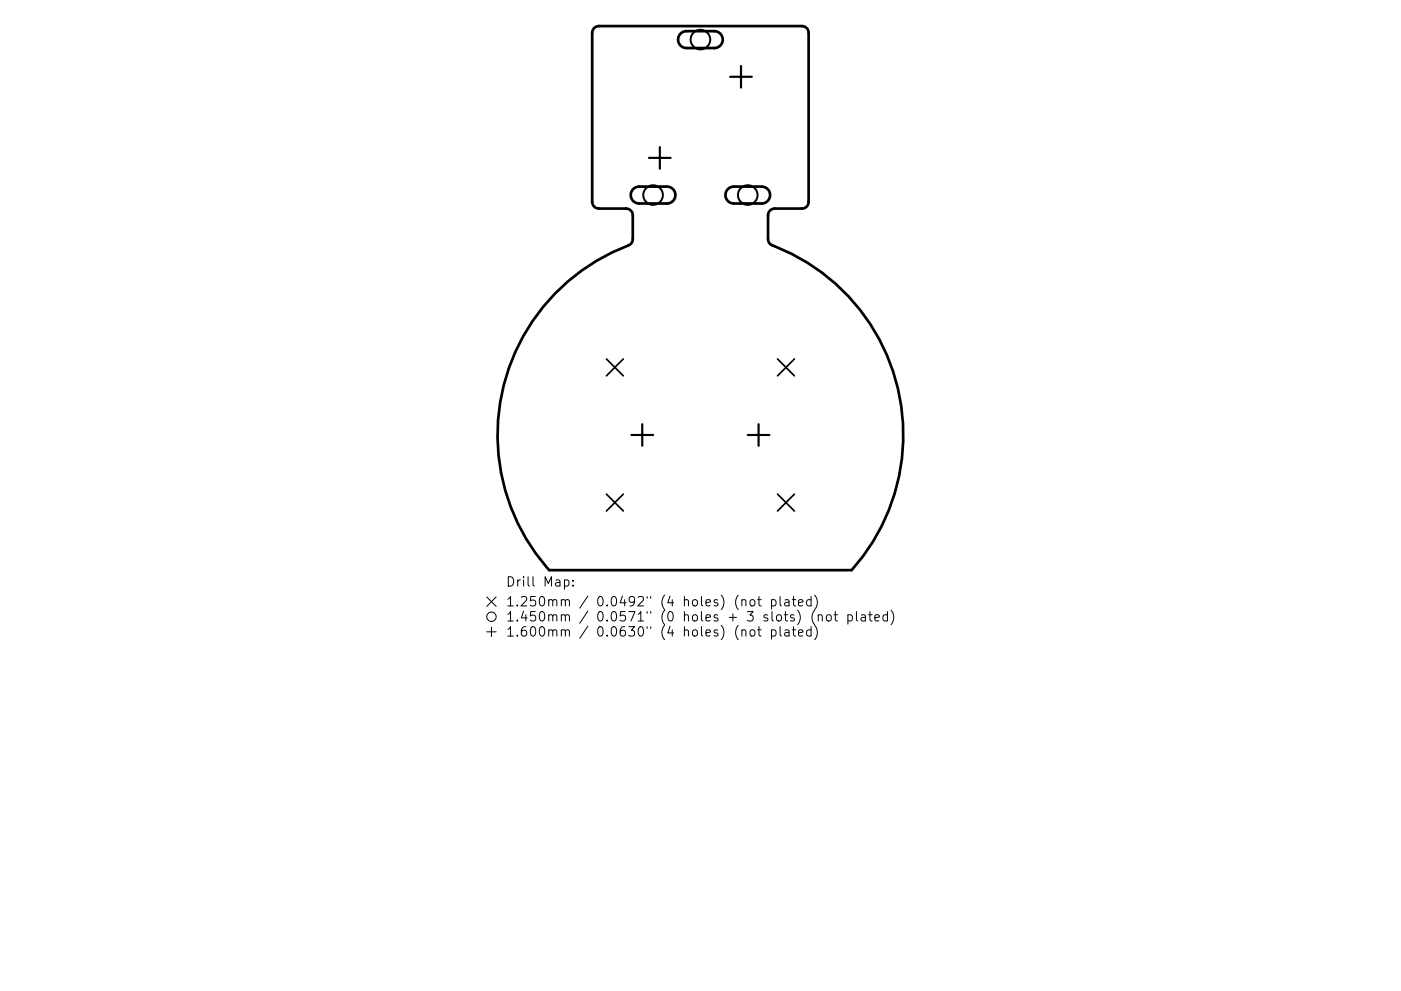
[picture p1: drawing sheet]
<svg xmlns="http://www.w3.org/2000/svg" width="297mm" height="210mm" viewBox="0 0 297 210" stroke-linecap="round" stroke-linejoin="round" font-family="sans-serif">
<defs><g id="words">
<g font-size="2.8">
<text x="107.2" y="124.5">Drill Map:</text>
<text x="107.2" y="128.7">1.250mm / 0.0492&quot; (4 holes) (not plated)</text>
<text x="107.2" y="131.9">1.450mm / 0.0571&quot; (0 holes + 3 slots) (not plated)</text>
<text x="107.2" y="135.1">1.600mm / 0.0630&quot; (4 holes) (not plated)</text>
</g>
</g></defs>
<path d="M126 6l.4-.3 .6-.2h43a1.43 1.43 0 0 1 1.4 1.5v35.8a1.43 1.43 0 0 1-1.4 1.5h-5.7a1.43 1.43 0 0 0-1.5 1.4v5.2l.2 .5 .4 .4a43.1 43.1 0 0 1 17.2 69.2h-64.2a43.1 43.1 0 0 1 17.3-69.2l.3-.4 .2-.6v-5.1a1.43 1.43 0 0 0-1.5-1.4h-5.7a1.43 1.43 0 0 1-1.4-1.5v-35.8l.1-.6zM144.3 7.1l.5-.3 .6-.2h6a1.79 1.79 0 0 1 1.8 1.8 1.79 1.79 0 0 1-1.8 1.8h-5.8a1.79 1.79 0 0 1-1.7-1.1 1.79 1.79 0 0 1 .4-2zM134.3 40.1l.5-.3 .6-.2h6a1.79 1.79 0 0 1 1.8 1.8 1.79 1.79 0 0 1-1.8 1.8h-5.9a1.79 1.79 0 0 1-1.6-1.1 1.79 1.79 0 0 1 .4-2zM154.3 40.1l.5-.3 .6-.2h6.1a1.79 1.79 0 0 1 1.8 1.8 1.79 1.79 0 0 1-1.8 1.8h-5.9a1.79 1.79 0 0 1-1.7-1.1 1.79 1.79 0 0 1 .4-2z" fill="none" stroke="#000" stroke-width=".57"/>
<path d="M128.6 76.2l3.6 3.5M132.2 76.2l-3.6 3.5M164.8 76.2l3.6 3.5M168.4 76.2l-3.6 3.5M128.6 104.8l3.6 3.6M132.2 104.8l-3.6 3.6M164.8 104.8l3.6 3.6M168.4 104.8l-3.6 3.6" fill="none" stroke="#000" stroke-width=".36"/>
<g fill="none" stroke="#000" stroke-width=".42">
<circle cx="148.5" cy="8.4" r="2.08"/>
<circle cx="138.5" cy="41.4" r="2.08"/>
<circle cx="158.5" cy="41.4" r="2.08"/>
</g>
<path d="M154.8 16.3h4.6M157.1 14v4.6M137.6 33.5h4.6M139.9 31.2v4.6M133.9 92.3h4.6M136.2 90v4.6M158.5 92.3h4.6M160.8 90v4.6" fill="none" stroke="#000" stroke-width=".46"/>
<g fill="none" stroke="#000" stroke-width=".21">
<path d="M103.2 126.7l2 2M103.2 134.1h2M104.2 133.1v2M105.2 126.7l-2 2M119.7 123.1l.5-.1 .4 .4v.6l-.2 .3h-.7M121.5 124.2v.2M121.5 123.1v.2M157.3 127.4l.3-.2 .5 .1 .1 1.3M157.3 133.8a.5 .5 0 0 1 .9 .1v1.1M159.1 133.8a.54 .54 0 0 1 .5-.2 .54 .54 0 0 1 .5 .4v.6a.54 .54 0 0 1-.6 .4 .54 .54 0 0 1-.5-.4zM159.2 127.3l.2-.1a.54 .54 0 0 1 .7 .4v.6a.54 .54 0 0 1-.6 .4 .54 .54 0 0 1-.5-.4v-.6zM160.6 127.2h.8"/>
<path d="M160.6 133.6h.8M160.9 126.6v1.7l.1 .2 .4 .1M160.9 133v1.7l.1 .2 .4 .1M163.6 127.3l.6-.1 .3 .4v.6l-.2 .3h-.7M163.6 133.7l.6-.1 .3 .4v.6l-.2 .3h-.7M163.6 127.2v2M163.6 133.6v2M165.4 126.6v1.7l.3 .3M165.4 133v1.7l.3 .3M166.4 127.3h.8l.1 1.3M166.4 133.7h.8l.1 1.3M167.3 127.7l-.7 .1a.39 .39 0 0 0-.3 .4 .39 .39 0 0 0 .3 .4l.7-.1"/>
<path d="M167.3 134.1l-.7 .1a.39 .39 0 0 0-.3 .4 .39 .39 0 0 0 .3 .4l.7-.1M168 127.2h.7M168 133.6h.7M168.2 126.6v1.7l.1 .2 .4 .1M168.2 133v1.7l.1 .2 .4 .1M169.1 129.5a2.29 2.29 0 0 1 0 3M169.3 127.9l.9-.2v-.4l-.6-.1-.3 .3 .1 1h.8M169.3 134.3l.9-.2v-.4l-.6-.1-.3 .3 .1 1h.8M172 127.3l-.6-.1-.4 .4v.6l.2 .3h.8M172 133.7l-.6-.1-.4 .4v.6l.2 .3h.8M172 126.6v2M172 133v2"/>
<path d="M172.7 126.3a2.29 2.29 0 0 1 0 3M172.7 129.5a2.29 2.29 0 0 0 0 3M172.7 132.7a2.29 2.29 0 0 1 0 3M173.5 130.6a.5 .5 0 0 1 .8 .1v1.1M173.5 130.4v1.4M175.3 130.6a.54 .54 0 0 1 .5-.2 .54 .54 0 0 1 .4 .4v.6a.54 .54 0 0 1-.5 .4 .54 .54 0 0 1-.5-.4zM176.8 130.4h.8M177.1 129.8v1.7l.1 .2 .4 .1M179.8 130.5l.5-.1 .4 .4v.6l-.2 .3h-.7M179.8 130.4v2M181.6 129.8v1.7l.3 .3M182.6 130.5h.8l.1 1.3"/>
<path d="M183.5 130.9l-.7 .1a.39 .39 0 0 0-.3 .4 .39 .39 0 0 0 .3 .4l.7-.1M184.2 130.4h.7M184.4 129.8v1.7l.1 .2 .4 .1M185.5 131.1l.9-.2-.1-.4-.5-.1-.3 .3 .1 1h.7M188.2 130.5l-.6-.1-.4 .4v.6l.2 .3h.8M188.2 129.8v2M188.9 129.5a2.29 2.29 0 0 1 0 3"/>
<circle cx="104.2" cy="130.9" r="1"/>
</g>
<use href="#words"/>
</svg>
